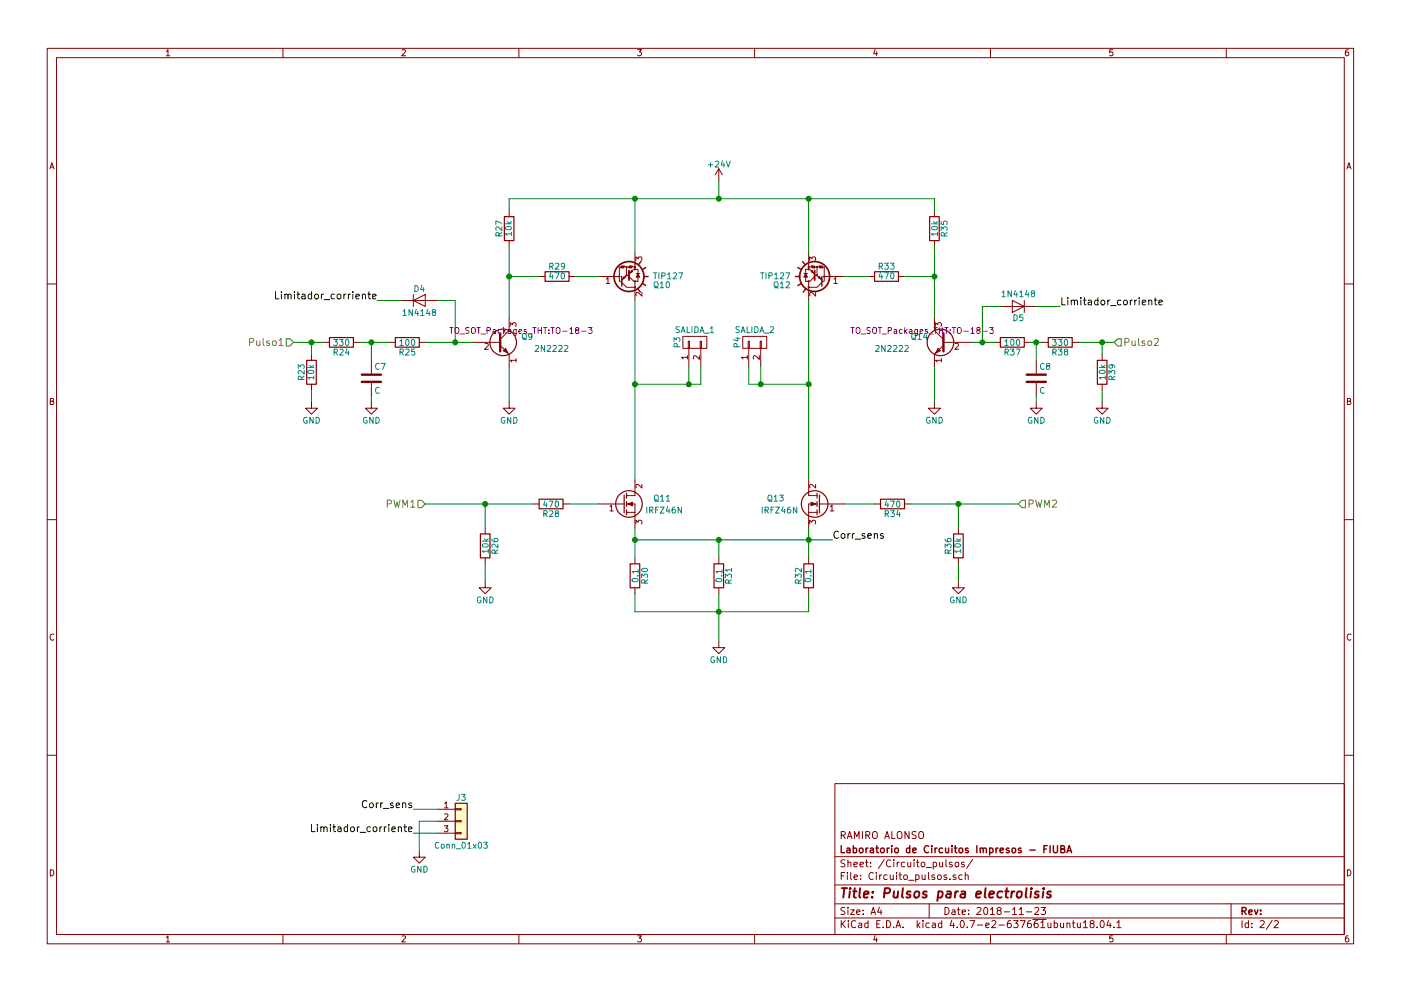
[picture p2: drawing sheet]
<svg xmlns="http://www.w3.org/2000/svg" width="297mm" height="210mm" viewBox="0 0 297 210" stroke-linecap="round" stroke-linejoin="round" font-family="sans-serif">
<g fill="none" stroke="#840000" stroke-width=".21">
<path d="M10 10.3h277v189.9h-277zM12 12.2h273v186.1h-273zM35.3 10.9l.3-.4v1.3M35.3 11.8h.7M60 10.3v1.9M85.2 10.6l.5-.1 .3 .4-.8 .9h.8M110 10.3v1.9M135.2 10.5h.8l-.4 .5 .3 .1 .1 .2-.1 .4-.2 .1-.5-.1M160 10.3v1.9M185.5 10.5l-.3 .9h.8M185.9 11v.8M210 10.3v1.9"/>
<path d="M235.9 10.5h-.6v.6h.6l.1 .5-.3 .2-.4-.1M260 10.3v1.9M285.9 10.5l-.4 .1-.2 .2-.1 .8 .3 .2 .4-.1 .1-.4-.1-.2-.4-.1-.3 .3M10.6 35.8l.4-1.3 .4 1.3M10.7 35.5h.6M152.4 35.8v2.5M152.4 35.8l-.8 1.3M152.4 35.8l.8 1.3M285.6 35.8l.4-1.3 .4 1.3M285.7 35.5h.6M107.9 44.7v1.3M107.9 51v1.3"/>
<path d="M114.3 58.7h1.3M120.6 58.7h1.3M127 58.7h4.2M128.5 59.2l.4-.3v1.2M132.3 58.7l.3 .2-.5 .3zM132.8 56.6h-.3l-.2-.2-.1 .5-.1-.5-.1 .5-.2-.5-.1 .5-.1-.3h-.3v3.1h.5M133.3 58.4h-.5l-1 1M133.3 58.7l1.1 1h.2v1.3h-1.8l-1-1.1M133.9 57.4l.2 .3-.5 .2zM134.6 56.6v.5h-.2l-1.1 1.1M134.6 56.6h-.5l-.1-.2-.1 .5-.2-.5-.1 .5-.1-.5-.2 .5-.1-.3h-.4v1.8M134.6 53.6v3"/>
<path d="M134.6 57.1h.7v.9M134.8 55.3v-.8l.5 .4 .1-.3h.6l.1 .1-.1 .6M134.9 58h.7M135.3 58.8v.9h-.7M170.4 58h.8M170.8 58.8v.9h.6M171.4 56.6v.5h.3l1 1.1M171.4 56.6h.6l.1-.2 .1 .5 .1-.5 .2 .5 .1-.5 .1 .5 .1-.3h.4v1.8M171.4 57.1h-.6v.9M171.4 53.6v3M171.7 55.3v-.8l.4 .4 .1-.3h.6l.1 .1-.1 .6M172 57.7l.2-.3 .3 .5z"/>
<path d="M172.7 58.4h.5l1 1M172.7 58.7l-1 1h-.3v1.3h1.8l1-1.1M173.2 56.6h.4l.1-.2 .2 .5 .1-.5 .1 .5 .1-.5 .2 .5 .1-.3h.3v3.1h-.6M173.5 58.9l.2-.2 .3 .5zM174.9 58.7h4.2M176.8 59.2l.4-.3v1.2M184.1 58.7h1.3M190.5 58.7h1.3M198.1 44.7v1.3M198.1 51v1.3M10 60.2h2M66 75.2v1.2"/>
<path d="M68.6 72.6h1.2M74.9 72.6h1.3M78.7 76.4v2.8M82.5 72.6h1.3M85.1 63.7h7.6M87.6 63.7l2.6-1.2v2.5zM87.6 62.5v2.5M88.9 72.6h1.3M100.3 72.6h5.7M102.8 72.9l.5-.1 .2 .4-.8 .9h.8M106 73.3l1.9 1.9v2.5M107.9 67.6v2.5l-1.9 1.9"/>
<path d="M108.2 69.3v-.8l.4 .4 .1-.4h.6l.1 .2-.1 .6M109.4 76.4h-1.2l.3 .4M109.4 76.1v.7M128.5 60.1h.8M134.6 61.1v2.6M136.1 62v.8l-.9-.8-.4 .3 .1 .5M144.8 71.4h5.1v2.5h-5.1zM145.7 75.8h-1.2l.3 .4M145.7 75.5v.7M145.9 72.4h.3v1.5h-.3zM146 73.9v3.8M148.3 75.5v.7l-.9-.7-.4 .2 .1 .5"/>
<path d="M148.5 72.4h.2v1.5h-.2zM148.6 73.9v3.8M157.5 71.4h5.1v2.5h-5.1zM158.4 75.8h-1.2l.3 .4M158.4 75.5v.7M158.6 72.4h.3v1.5h-.3zM158.7 73.9v3.8M161 75.5v.7l-.9-.7-.4 .2 .1 .5M161.2 72.4h.2v1.5h-.2zM161.3 73.9v3.8M171.4 61.1v2.6M172.9 62v.8l-.9-.8-.3 .3 .1 .5"/>
<path d="M176.8 60.1h.7M198.1 67.6v2.5l1.9 1.9M198.3 69.3v-.8l.5 .4 .1-.4h.6l.1 .2-.1 .6M199.6 76.4h-1.3l.4 .4M199.6 76.1v.7M200 73.3l-1.9 1.9v2.5M200 72.6h5.7M202.5 72.9l.5-.1 .2 .4-.8 .9h.8M210.8 72.6h1.3M212.1 65h7.6M214.6 63.7l2.6 1.3-2.6 1.3zM217.2 72.6h1.2"/>
<path d="M217.2 63.7v2.6M219.7 76.4v2.8M221 72.6h1.2M227.3 72.6h1.3M233.7 75.2v1.2M285 60.2h2M10.7 85.1h.5l.1-.5-.6-.1v1.3h.5l.2-.4-.3-.3M66 85.3v1.3h1.3l-1.3 1.3-1.2-1.3h1.2M66 81.5v1.3M78.7 85.3v1.3h1.3l-1.3 1.3-1.2-1.3h1.2M78.7 81.3v2.8M107.9 85.3v1.3h1.3l-1.3 1.3-1.2-1.3h1.2"/>
<path d="M198.1 85.3v1.3h-1.3l1.3 1.3 1.3-1.3h-1.3M219.7 85.3v1.3h-1.3l1.3 1.3 1.3-1.3h-1.3M219.7 81.3v2.8M233.7 85.3v1.3h-1.3l1.3 1.3 1.2-1.3h-1.2M233.7 81.5v1.3M285.7 85.1h.5l.1-.5-.6-.1v1.3h.5l.2-.4-.3-.3M10 110.3h2M102.9 112v1.3M102.9 118.4v1.2M113 106.9h1.3M119.4 106.9h1.2M127 106.9h5.3"/>
<path d="M129.3 107.5l.4-.4v1.3M129.3 108.4h.7M132.8 106.9h1.8v5.1M132.8 108.7h1.8M134.6 101.8v3.4h-1.8M134.6 118.4v1.2M134.8 111.2v-.8l.5 .4 .1-.4h.6l.1 .2-.1 .6M136.1 102.8v.8l-.9-.8-.4 .2 .1 .5M152.4 118.4v1.2M171.4 101.8v3.4h1.8M171.4 118.4v1.2M171.4 108.7h1.8"/>
<path d="M171.7 111.2v-.8l.4 .4 .1-.4h.6l.1 .2-.1 .6M172.9 102.8v.8l-.9-.8-.3 .2 .1 .5M173.2 106.9h-1.8v5.1M173.7 106.9h5.4M176 107.5l.4-.4v1.3M176 108.4h.8M185.4 106.9h1.3M191.8 106.9h1.2M203.2 112v1.3M203.2 118.4v1.2M285 110.3h2M11.4 134.6a.58 .58 0 0 0-.8 .6 .58 .58 0 0 0 .8 .5"/>
<path d="M102.9 123.4v1.3h1.2l-1.2 1.3-1.3-1.3h1.3M134.6 124.7v1.3M152.4 136.1v1.3h1.3l-1.3 1.3-1.3-1.3h1.3M152.4 124.7v1.3M171.4 124.7v1.3M203.2 123.4v1.3h-1.3l1.3 1.3 1.3-1.3h-1.3M286.4 134.6a.58 .58 0 0 0-.8 .6 .58 .58 0 0 0 .8 .5M10 160.2h2M92.7 171.7h3.8M92.7 174.2h3.8M92.7 176.8h3.8M94.2 175.2h.8l-.5 .5 .4 .1v.5l-.2 .2-.5-.2"/>
<path d="M94.3 170.5l.3-.4v1.3M94.3 172.8l.4-.1 .3 .3-.8 .9h.8M94.3 171.4h.7M96.5 176.7h1.3v.2h-1.3zM96.5 174.1h1.3v.3h-1.3zM96.5 171.6h1.3v.2h-1.3zM177 166.3h108v32h-108zM178.4 177.2l.7-.1 .1-.2-.1-.3-.2-.2h-.5v1.5M178.7 177.2l.5 .7M179.7 177.9l.4-1.5 .5 1.5M179.8 177.5h.7M181.2 177.9v-1.5l.5 1.1 .4-1.1v1.5"/>
<path d="M182.9 176.4v1.5M183.6 177.2l.7-.1 .1-.2v-.3l-.3-.2h-.5v1.5M183.9 177.2l.5 .7M185.1 176.7l.2-.3a.53 .53 0 0 1 .7 .5v.5a.51 .51 0 0 1-.8 .4 1.05 1.05 0 0 1-.1-1.1zM187.6 177.9l.5-1.5 .5 1.5M187.7 177.5h.7M189.1 176.4v1.5h.7M190.3 176.7l.3-.3a.53 .53 0 0 1 .6 .5v.5a.51 .51 0 0 1-.8 .4 1.05 1.05 0 0 1-.1-1.1zM192.7 176.4v1.5l-.8-1.5v1.5M194.2 176.5l-.6-.1-.2 .3v.3l.8 .4v.4l-.2 .1-.6-.1M194.9 176.7l.2-.3a.53 .53 0 0 1 .7 .5v.5a.51 .51 0 0 1-.8 .4 1.05 1.05 0 0 1-.1-1.1zM285 160.2h2"/>
<path d="M10.7 184.5a.65 .65 0 0 1 .7 .7 .65 .65 0 0 1-.7 .6zM35.3 198.9l.3-.4v1.3M35.3 199.8h.7M60 198.3v1.9M85.2 198.6l.5-.1 .3 .4-.8 .9h.8M88.9 180.6v1.3h1.3l-1.3 1.2-1.3-1.2h1.3M110 198.3v1.9M135.2 198.5h.8l-.4 .5 .3 .1 .1 .2-.1 .4-.2 .1-.5-.1M160 198.3v1.9M177 194.8h108M177 191.8h108M177 187.8h108"/>
<path d="M177 181.8h108M178.4 195.3v1.5M178.4 185.8h.5M178.6 196l.6 .8M179.1 185.1h-.7v1.5M179.1 192.6l-.5-.1-.3 .3 .1 .3 .7 .4v.4l-.2 .1-.6-.1M179.1 182.5l-.5-.1-.3 .3 .1 .3 .7 .4v.4l-.2 .1-.6-.1M179.2 195.3l-.8 .9M179.7 185.1v.2M179.7 185.6v1M179.8 192.5v.2M179.8 183.1l.2-.2 .4 .1v.9"/>
<path d="M179.8 182.4v1.5M179.8 193v1M179.9 195.3v.2M179.9 195.8v1M180.3 193h.8l-.8 1h.8M180.4 185.1v1.3l.2 .2M181.1 183.4l.7-.1-.1-.3-.4-.1-.2 .2v.7h.6M181.1 186.1l.7-.1-.1-.3-.4-.1-.2 .2 .1 .7h.5M181.4 195.5a.71 .71 0 0 0-1 .5 .71 .71 0 0 0 .8 .8l.2-.1M181.6 193.5l.7-.1v-.3l-.4-.1-.3 .2 .1 .7h.6M182.1 195.9h.6v.9M182.3 183.4l.8-.1-.1-.3-.4-.1-.3 .2 .1 .7h.6"/>
<path d="M182.4 186.5v.1M182.4 185.7v.1M182.7 196.2l-.7 .3 .2 .3 .5-.1M183 193.9v.1M183 193.1v.1M183.5 182.9h.6M183.7 182.4v1.3l.4 .2M184 195.9l-.4-.1-.3 .3 .1 .6 .2 .1 .4-.1M184 195.3v1.5M184.6 183.8v.1M184.6 183v.1M184.7 194l.4-1.5 .5 1.5"/>
<path d="M184.8 193.6h.7M185.2 185.3a.71 .71 0 0 0-1 .5 .71 .71 0 0 0 .7 .8l.3-.1M185.5 198.5l-.3 .9h.8M185.8 185.1v.2M185.8 185.6v1M185.9 199v.8M185.9 196h.5M186.4 192.5l-.3 1h.9M186.5 185.6v1M186.6 195.3h-.7v1.5h.7M186.8 193v1M186.9 185.6l-.4 .3"/>
<path d="M187.2 196.7v.1M187.5 182.3l-1.3 2M188 195.3a.76 .76 0 0 1 .8 .8 .76 .76 0 0 1-.8 .7zM188.1 185.7l-.4-.1-.3 .3 .1 .6 .2 .1 .4-.1M188.7 185.6l.1 .9 .4 .1 .2-.1M188.9 182.6a.71 .71 0 0 0-1 .5 .71 .71 0 0 0 .7 .8l.3-.1M189.4 185.6v1M189.5 196.7v.1M189.5 182.4v.2M189.5 182.9v1M190 196.8l.4-1.5 .6 1.5M190.1 185.1v.2"/>
<path d="M190.1 196.4h.7M190.1 185.6v1M190.2 182.9v1M190.6 185.6h.6M190.7 182.9l-.5 .3M190.8 185.1v1.3l.4 .2M191.5 196.7v.1M191.7 185.7l.2-.1 .4 .1 .1 .6-.1 .2-.4 .1-.2-.1zM191.8 183l-.4-.1-.3 .3 .1 .6 .2 .1 .4-.1M192.5 182.9v.9l.4 .1 .2-.1M192.7 186.8h1.1M193.1 182.9v1"/>
<path d="M193.8 182.4v.2M193.8 182.9v1M194.2 185.7l.4-.1 .3 .3-.2 .6h-.5M194.2 185.6v1.5M194.3 182.9h.6M194.5 195.3v1.5M194.5 182.4v1.3l.4 .2M194.6 196.3l.4 .5M195 195.8l-.5 .6M195.4 183.1l.2-.2 .4 .2 .1 .5-.1 .2-.4 .1-.2-.1zM195.5 185.6l.1 .9 .3 .1 .2-.1M195.7 195.3v.2"/>
<path d="M195.7 195.8v1M196.1 185.6v1M196.4 184.1h1.1M196.8 185.1v1.3l.3 .2M197 191.8v3M197 195.9l-.4-.1-.3 .3 .1 .6 .2 .1 .4-.1M197.7 195.9h.6v.9M197.9 183l.4-.1 .3 .3-.1 .6h-.6M197.9 182.9v1.5M198.1 185.7l-.3-.1-.2 .2v.2l.5 .2v.3h-.5M198.3 196.2l-.7 .3 .2 .3 .5-.1M198.9 185.7l.2-.1 .4 .1 .1 .6-.2 .2-.3 .1-.2-.1z"/>
<path d="M199.2 182.9l.1 .9 .3 .1 .2-.1M199.7 195.9l-.5-.1-.2 .3v.6l.2 .1 .5-.1M199.7 195.3v1.5M199.8 182.9v1M200.4 192.5a.76 .76 0 0 1 .8 .8 .76 .76 0 0 1-.8 .7zM200.6 182.4v1.3l.2 .2M200.7 185.7l-.3-.1-.3 .2 .1 .2 .5 .2v.3h-.6M201.4 186.5v.1M201.8 195.2l-.4 1.1h1M201.9 193.1h.5l.1 .9M201.9 183l-.4-.1-.2 .2v.3l.6 .1v.3h-.6M202.2 195.8v1"/>
<path d="M202.5 193.4l-.7 .3 .2 .3 .5-.1M202.6 183.1l.2-.2 .4 .2 .1 .5-.2 .2-.3 .1-.2-.1zM202.6 185.7l-.3-.1-.2 .2v.2l.5 .2v.3h-.5M202.9 196.7v.1M203 193h.6M203.2 192.5v1.3l.4 .2M203.8 195.4l.1-.1a.8 .8 0 0 1 .6 .8 .8 .8 0 0 1-.6 .7 .97 .97 0 0 1-.1-1.4zM204 193.5l.7-.1-.1-.3-.4-.1-.2 .2 .1 .7h.5M204 185.7l-.4-.1-.3 .3 .1 .6 .2 .1 .4-.1M204.4 183l-.3-.1-.3 .2 .1 .3 .5 .1v.3h-.6M204.6 185.7l.3-.1 .3 .1 .1 .9M204.6 185.1v1.5"/>
<path d="M205.1 196.7v.1M205.4 193.9v.1M205.4 193.1v.1M205.6 195.3h1.1l-.7 1.5M206.2 182.3l-1.3 2M207.1 192.7l.6-.2 .3 .5-.9 1h.9M207.2 196.3h1.2M208.7 192.7l.2-.2a.8 .8 0 0 1 .5 .8 .8 .8 0 0 1-.5 .7l-.3-.5zM209 196.3l.7-.1v-.3l-.5-.1-.2 .2 .1 .7h.6M210 193l.4-.5v1.5M210 194h.8M210 198.3v1.9"/>
<path d="M210.3 195.5l.6-.2 .3 .5-1 1h1M211.7 193.2l-.3-.3 .1-.2 .2-.2 .4 .1 .2 .2-.1 .2-.5 .2-.3 .3v.2l.3 .3h.3l.3-.3v-.2l-.3-.3M211.8 196.3h1.1M212.9 193.5h1.1M214.3 195.3l-.5 .1a1.11 1.11 0 0 0-.1 1.3l.4 .1 .3-.1v-.5l-.3-.3-.4 .1-.1 .2M214.7 193l.4-.5v1.5M214.7 194h.8M214.9 195.3h.9l-.5 .6 .5 .1v.7l-.2 .1-.7-.1M216.1 193l.4-.5v1.5M216.1 194h.9M216.3 195.3h1l-.6 1.5M217.6 193.5h1.1"/>
<path d="M218.5 195.3l-.4 .1a1.11 1.11 0 0 0-.1 1.3l.4 .1 .2-.1 .1-.5-.3-.3-.4 .1-.2 .2M219 195.1h2.8M219.4 192.7l.6-.2 .2 .5-.9 1h.9M220 195.3l-.5 .1a1.11 1.11 0 0 0-.1 1.3l.4 .1 .2-.1 .1-.5-.3-.3-.4 .1-.1 .2M220.7 195.8l.4-.5v1.5M220.7 196.8h.8M220.7 192.5h1l-.5 .6 .4 .1v.7l-.2 .1-.7-.1M222.2 195.8v.9l.4 .1 .2-.1M222.8 195.8v1M223.5 195.9l.5-.1 .2 .3-.1 .6h-.6M223.5 195.3v1.5M224.9 195.8v.9l.4 .1 .2-.1"/>
<path d="M225.5 195.8v1M226.2 196l.2-.2 .4 .1v.9M226.2 195.8v1M227.4 195.8h.5M227.6 195.3v1.3l.3 .2M228.4 195.8l.1 .9 .4 .1 .2-.1M229.1 195.8v1M229.7 195.8l.4-.5v1.5M229.7 196.8h.9M231.4 196l-.3-.3 .1-.2 .2-.2 .4 .1 .2 .2-.1 .2-.5 .2-.3 .3v.2l.3 .3h.3l.3-.3v-.2l-.3-.3M232.6 196.7v.1M233.4 195.5l.2-.2a.8 .8 0 0 1 .5 .8 .8 .8 0 0 1-.5 .7l-.4-.5z"/>
<path d="M235 195.2l-.3 1.1h.9M235.4 195.8v1M235.9 198.5h-.6v.7l.6-.1 .1 .5-.3 .2-.4-.1M236.2 196.7v.1M236.8 195.8l.4-.5v1.5M236.8 196.8h.9M260 198.3v1.9M261 191.8v6.5M263.3 195.3v1.5M264.7 195.9l-.4-.1-.3 .3 .1 .6 .2 .1 .4-.1M264.7 195.3v1.5M265.4 196.7v.1"/>
<path d="M265.4 195.9v.1M267.2 195.5l.6-.2 .2 .5-.9 1h.9M269.7 195.2l-1.2 2M270.2 195.5l.6-.2 .2 .5-.9 1h.9M285.7 184.5a.65 .65 0 0 1 .7 .7 .65 .65 0 0 1-.7 .6zM285.9 198.5l-.4 .1-.2 .3-.1 .7 .3 .2 .4-.1 .1-.4-.1-.2-.4-.1-.3 .3"/>
<circle cx="131.3" cy="58.7" r=".13"/>
<circle cx="132.8" cy="56.6" r=".13"/>
<circle cx="132.8" cy="58.4" r=".13"/>
<circle cx="134.6" cy="57.1" r=".13"/>
<circle cx="134.6" cy="59.7" r=".13"/>
<circle cx="134.6" cy="56.6" r=".13"/>
<circle cx="171.4" cy="56.6" r=".13"/>
<circle cx="171.4" cy="57.1" r=".13"/>
<circle cx="171.4" cy="59.7" r=".13"/>
<circle cx="173.2" cy="58.4" r=".13"/>
<circle cx="173.2" cy="56.6" r=".13"/>
<circle cx="174.8" cy="58.7" r=".13"/>
<circle cx="134.6" cy="61" r=".13"/>
<circle cx="171.4" cy="61" r=".13"/>
</g>
<g fill="none" stroke="#840000" stroke-width=".3">
<path d="M131.8 58.7v2M135.9 55.5l-.5 .6M136.5 58.7h.9M136.9 56.8l-.6 .3M168.7 58.7h.8M169.2 56.8l.6 .3M170.2 55.5l.5 .6M174.2 58.7v2M135.3 61.3l.5 .7M136.3 60.2l.6 .4M169.8 60.2l-.6 .4M170.8 61.3l-.5 .7"/>
<path d="M178.4 179.4v1.5h.7M180.9 179.4v1.5M183.6 179.9v1M184 179.9l-.4 .3M185.7 179.9h.6M185.9 179.4v1.3l.4 .2M188.1 179.9v1M188.5 179.9l-.4 .3M189.1 179.4v.2M189.1 179.9v1M192.9 179.4v1.5M196.9 179.6a.71 .71 0 0 0-1 .5 .71 .71 0 0 0 .7 .8l.3-.1"/>
<path d="M197.5 179.4v.2M197.5 179.9v1M198.2 179.9v1M198.7 179.9l-.5 .3M200.5 179.9l.1 .9 .3 .1 .2-.1M201.1 179.9v1M201.8 179.4v.2M201.8 179.9v1M202.3 179.9h.6M202.5 179.4v1.3l.4 .2M207.1 179.4v1.5M207.8 179.9v1"/>
<path d="M209.8 179.9v1.5M211.2 179.9v1M211.6 179.9l-.4 .3M222 179.4h-.7v1.5M222.6 179.4v1.5M223.3 179.4v1.2l.3 .3h.3l.3-.3v-1.2M179.6 180h.6v.9M180.2 180.3l-.7 .3 .2 .3 .5-.1M180.9 180l.5-.1 .2 .3-.1 .6h-.6M182.3 180.1l.2-.2 .4 .2 .1 .5-.1 .2-.4 .1-.2-.1zM184.6 180h.5l.1 .9M185.2 180.3l-.7 .3 .2 .3 .5-.1"/>
<path d="M186.8 180.1l.2-.2 .4 .2 .1 .5-.1 .2-.4 .1-.2-.1zM189.8 180.1l.2-.2 .4 .2 .1 .5-.2 .2-.3 .1-.2-.1zM192.9 180l-.4-.1-.3 .3 .1 .6 .2 .1 .4-.1M193.5 180.4l.7-.1v-.3l-.4-.1-.3 .2 .1 .7h.6M199.8 180l-.4-.1-.3 .3 .1 .6 .2 .1 .4-.1M203.4 180.1l.2-.2 .4 .2 .1 .5-.1 .2-.4 .1-.2-.1zM205.3 180l-.4-.1-.2 .2v.3l.6 .1v.3h-.6M207.8 180.1l.2-.2 .4 .1 .1 .9M208.5 180.1l.2-.2 .3 .1 .1 .9M209.8 180l.5-.1 .2 .3-.1 .6h-.6M212 180.4l.8-.1-.1-.3-.4-.1-.3 .2 .1 .7h.6M213.9 180l-.3-.1-.3 .2 .1 .3 .5 .1v.3h-.6"/>
<path d="M214.6 180.1l.2-.2 .5 .2v.5l-.1 .2-.4 .1-.2-.1zM216.5 180l-.4-.1-.2 .2 .1 .3 .5 .1v.3h-.6M218.3 180.4h1.2M221.3 180.1h.5M224.9 180.1l.7-.1v-.4l-.2-.2h-.5v1.5h.6l.2-.1 .1-.4-.4-.3M226.2 180.9l.5-1.5 .5 1.5M226.3 180.5h.8M263.3 193.3l.8-.1 .1-.2-.1-.3-.2-.2h-.6v1.5M263.7 193.3l.5 .7M264.8 193.5l.7-.1-.1-.3-.4-.1-.2 .2v.7h.6M266 193l.3 1 .4-1M267.3 193.9v.1"/>
<path d="M267.3 193.1v.1"/>
</g>
<g fill="none" stroke="#840000" stroke-width=".41">
<path d="M178.5 188.4h1.1M179 188.4l-.2 2M180.2 189.1l-.2 1.3M180.3 188.4l-.1 .2 .2-.1-.1-.1-.1 .2M180.9 189.1h.7M181.2 188.4l-.2 1.8 .1 .1 .4 .1M182.4 188.4l-.2 1.8 .2 .2M183.2 189.8l.9-.2v-.4l-.6-.1-.3 .3v.9h.7M184.9 190.3v.1M185.1 189.2l-.1 .2-.1-.1 .2-.1-.1 .2M187.5 189.5l1-.1a.56 .56 0 0 0 .1-.9l-1-.1-.2 2M189.6 189.1l-.1 1.2 .5 .1 .3-.1"/>
<path d="M190.4 189.1l-.1 1.3M191.4 188.4l-.2 1.8 .3 .2M193.1 189.2l-.5-.1-.3 .4 .2 .3 .5 .1v.3l-.1 .1h-.7M194 189.3l.3-.2 .6 .2-.1 .8-.4 .3-.5-.1zM196.5 189.2l-.5-.1-.3 .4 .2 .3 .5 .1 .1 .3-.2 .1h-.7M199 189.2l.5-.1 .3 .2-.1 1a.67 .67 0 0 1-.9 0M199 189.1l-.3 2M200.8 189.2h.7v1.2M201.6 189.6l-.7 .1a.4 .4 0 0 0-.3 .3 .4 .4 0 0 0 .2 .4l.7-.1M202.6 189.1l-.2 1.3M203.1 189.1l-.3 .1-.3 .3M203.8 189.2h.8l-.1 1.2"/>
<path d="M204.6 189.6l-.7 .1a.4 .4 0 0 0-.3 .3 .4 .4 0 0 0 .3 .4l.6-.1M207 189.8l1-.2-.1-.4-.6-.1-.3 .3v.9h.8M209 188.4l-.2 1.8 .2 .2M209.8 189.8l.9-.2v-.4l-.6-.1-.3 .3v.9h.7M212.5 189.2l-.2-.1a.67 .67 0 0 0-.8 .4v.8l.3 .1 .6-.1M213.1 189.1h.8M213.5 188.4l-.2 1.8v.1l.4 .1M214.5 189.1l-.1 1.3M215.1 189.1l-.4 .1-.2 .3M215.7 189.3l.4-.2 .5 .2v.8l-.4 .3-.6-.1zM217.7 188.4l-.3 1.8 .3 .2M218.6 189.1l-.1 1.3"/>
<path d="M218.7 188.4v.2l.1-.1-.1-.1v.2M220.2 189.2l-.4-.1-.4 .4 .3 .3 .4 .1 .1 .3-.1 .1h-.8M221.2 189.1l-.1 1.3M221.3 188.4v.2l.1-.1-.1-.1v.2M222.8 189.2l-.4-.1-.4 .4 .3 .3 .4 .1 .1 .3-.1 .1h-.8"/>
</g>
<g fill="none" stroke="#840000" stroke-width=".25">
<path d="M106.9 46h2.1v5h-2.1zM115.6 57.7h5v2h-5zM185.4 57.7h5.1v2h-5.1zM197.1 46h2v5h-2zM65 76.4h2.1v5.1h-2.1zM69.8 71.6h5.1v2.1h-5.1zM83.8 71.6h5.1v2.1h-5.1zM212.1 71.6h5.1v2.1h-5.1zM222.2 71.6h5.1v2.1h-5.1zM232.7 76.4h2v5.1h-2zM101.9 113.3h2v5.1h-2zM114.3 105.9h5.1v2h-5.1z"/>
<path d="M132.3 105v3.8M132.8 104.6v1.1M132.8 106.4v1M132.8 108.2v1M133.6 119.6h2v5.1h-2zM151.4 119.6h2v5.1h-2zM170.4 119.6h2.1v5.1h-2.1zM173.2 104.6v1.1M173.2 106.4v1M173.2 108.2v1M173.7 105v3.8M186.7 105.9h5.1v2h-5.1z"/>
<path d="M202.2 113.3h2v5.1h-2zM96.5 170.4h2.6v7.6h-2.6z"/>
<circle cx="106.7" cy="72.6" r="2.82"/>
<circle cx="199.4" cy="72.6" r="2.82"/>
<circle cx="133.3" cy="106.9" r="2.82"/>
<circle cx="172.7" cy="106.9" r="2.82"/>
</g>
<g fill="none" stroke="#008484" stroke-width=".21">
<path d="M150.2 35h.9M150.6 34.5v1M151.7 34.3l.5-.1 .2 .3-.8 1h.8M153.2 34.1l-.3 .9h.8M153.5 34.6v.9M154 34.2l.4 1.3 .4-1.3M105.8 50.1l-.1-.7h-.5l-.1 .7h1.3M106.4 48.1v.8l-.9-.8-.4 .3 .1 .4M106.4 47.4l-1.3-.5v.8M106.4 49.3l-.6 .5M107.2 47.5h1.2M107.2 48.2a.76 .76 0 0 1 1.2 .3 .74 .74 0 0 1-1.2-.1z"/>
<path d="M107.6 47l.5 .5M108.4 49.6h-1.2l.3 .4M108.4 49.3v.7M108.4 47l-.5 .4M116.6 56.5l.6-.1v-.4l-.6-.2v1.3M116.8 57.8l-.3 .9h.8M116.9 56.5l.4 .6M117.1 58.3v.9M117.7 57.9h.8l-.5 1.3M117.8 56l.5-.2 .2 .4-.8 .9h.8M119.1 58l.2-.1a.67 .67 0 0 1 .4 .6 .67 .67 0 0 1-.4 .7l-.3-.5zM119.7 56.4l-.2 .2h-.4l-.1-.6 .5-.2 .2 .3v.7l-.3 .3h-.3"/>
<path d="M138.6 57.9h.7M138.7 60l.3-.2h.3l.2 .8a.42 .42 0 0 1-.2 .4 .42 .42 0 0 1-.4 0l-.2-.4zM138.9 57.9v1.3M139.7 57.9v1.3M140.3 58.5h.6l.1-.5-.7-.1v1.3M141.3 59.9l.2-.1a.67 .67 0 0 1 .5 .6 .67 .67 0 0 1-.5 .7l-.3-.5zM141.5 58.2l.4-.3v1.3M141.5 59.2h.7M142.7 58l.5-.1 .3 .3-.8 1h.8M143.9 57.9h.8l-.5 1.3M161.3 57.9h.7M161.6 57.9v1.3"/>
<path d="M162.4 57.9v1.3M163 58.5h.6l.1-.5-.7-.1v1.3M164.2 60l.2-.2h.4l.2 .8a.42 .42 0 0 1-.2 .4 .42 .42 0 0 1-.5 0l-.2-.4zM164.2 58.2l.4-.3v1.3M164.2 59.2h.7M165.5 58l.4-.1 .3 .3-.8 1h.8M166.6 57.9h.8l-.5 1.3M166.7 59.9l.5-.1 .2 .3-.8 1h.8M186.4 56.5l.6-.1 .1-.4-.7-.2v1.3M186.7 57.8l-.3 .9h.7M186.7 56.5l.4 .6M187 58.3v.9"/>
<path d="M187.5 57.9h.9l-.6 1.3M187.6 55.8h.7l-.4 .5 .4 .1v.6l-.2 .1-.5-.1M188.8 55.8h.8l-.5 .5 .4 .1v.6l-.2 .1-.5-.1M188.9 58l.2-.1a.67 .67 0 0 1 .5 .6 .67 .67 0 0 1-.5 .7l-.3-.5zM197.5 47.5h1.3M197.6 48.2a.76 .76 0 0 1 1.2 .3 .74 .74 0 0 1-1.3-.1zM197.9 47l.5 .5M198.8 49.6h-1.3l.4 .4M198.8 49.3v.7M198.8 47l-.5 .4M199.5 48.9v-.8l.5 .5 .1-.4h.6l.1 .2-.1 .5M199.5 47v.6h.6v-.6h.6l.1 .1-.1 .5"/>
<path d="M200.2 50.1l-.1-.7h-.5l-.1 .7h1.3M200.8 49.3l-.6 .5M63.2 78.2v-.8l.5 .4 .1-.4h.6l.1 .2-.1 .6M64.5 78.6v.8l-.9-.8-.4 .2 .1 .5M64.5 79.8l-.6 .4M65.3 78h1.2M65.3 78.7a.76 .76 0 0 1 1.2 .3 .74 .74 0 0 1-1.2-.2zM65.7 77.5l.4 .5M66.5 79.8v.7M66.5 77.5l-.5 .3M70.7 72h.8l-.4 .5 .4 .1v.6l-.2 .1-.6-.1M70.8 74.7l.7-.1v-.4l-.7-.1v1.2"/>
<path d="M71.1 74.7l.5 .6M72 72h.7l-.4 .5 .4 .1v.6l-.2 .1-.5-.1M72.1 74.2l.4-.1 .3 .3-.8 .9h.8M73.4 72.1l.1-.1a.67 .67 0 0 1 .5 .7 .67 .67 0 0 1-.5 .6l-.2-.5zM73.6 74l-.3 .9h.7M73.9 74.5v.8M80.4 77.2a.56 .56 0 0 0-.8 .5 .56 .56 0 0 0 .8 .6M80.8 77.1h.9l-.6 1.3M84.8 72.4l.3-.4v1.3M84.8 73.3h.7M84.8 74.7l.6-.1 .1-.4-.7-.1v1.2M85.1 74.7l.4 .6"/>
<path d="M85.4 66l.4-.3v1.2M85.4 66.9h.8M86 74.2l.5-.1 .2 .3-.7 .9h.7M86.1 72.1l.2-.1a.67 .67 0 0 1 .4 .7 .67 .67 0 0 1-.4 .6l-.3-.5zM87.3 72.1l.2-.1a.67 .67 0 0 1 .5 .7 .67 .67 0 0 1-.5 .6l-.3-.5zM87.4 65.7v1.2l-.7-1.2v1.2M87.9 74.1h-.6l-.1 .5h.7v.6l-.2 .1-.5-.1M88 60.6a.64 .64 0 0 1 .7 .6 .64 .64 0 0 1-.7 .7zM88.3 65.6l-.3 .9h.7M88.6 66.1v.8M89.2 66l.4-.3v1.2M89.2 66.9h.7"/>
<path d="M89.5 60.5l-.3 .9h.7M89.8 61v.9M90.7 65.6l-.3 .9h.8M91 66.1v.8M91.9 66.2l-.3-.2 .1-.3 .6 .1v.3l-.6 .2-.1 .2 .1 .3 .2 .1h.2l.3-.2-.1-.4-.2-.1M110.8 70.9l.2-.1h.4l.2 .8a.42 .42 0 0 1-.2 .4 .42 .42 0 0 1-.5 0l-.2-.4zM111 71.7l.6 .4M112.8 71.3l-.3 .2h-.3l-.1-.6 .4-.1 .3 .2-.1 .7-.3 .3h-.2M113.5 73.4l.5-.1 .2 .4-.8 .9h.8M115.5 73.3v1.3l-.7-1.3v1.3M116 73.4l.5-.1 .2 .4-.7 .9h.7M117.2 73.4l.5-.1 .3 .4-.8 .9h.8"/>
<path d="M118.5 73.4l.4-.1 .3 .4-.8 .9h.8M119.7 73.4l.5-.1 .2 .4-.8 .9h.8M138.9 60.8l.7 .4M140 60.1l.4-.3v1.3M140 61.1h.7M142.9 72.4v-.8l.5 .5 .1-.4h.5l.2 .2-.2 .5M143.6 73.6l-.1-.6-.5-.1-.1 .7h1.3M144 69.4h-.6v.4a.54 .54 0 0 1 .6 .7l-.2 .1-.5-.1M144.4 70.6l.4-1.3 .5 1.3M144.6 70.2h.5M145.7 69.3v1.3h.6M146.7 69.3v1.3"/>
<path d="M147.3 69.3a.64 .64 0 0 1 .7 .6 .64 .64 0 0 1-.7 .7zM148.4 70.6l.4-1.3 .5 1.3M148.5 70.2h.6M149.4 70.7h.9M150.6 69.7l.4-.4v1.3M150.6 70.6h.7M156 71.8h.9M156.3 73.6l-.1-.6-.5-.1-.1 .7h1.3M156.4 71.6v.8l-.9-.3M156.7 69.4h-.6v.4a.54 .54 0 0 1 .6 .7l-.2 .1-.5-.1M157.1 70.6l.4-1.3 .5 1.3M157.3 70.2h.5"/>
<path d="M158.4 69.3v1.3h.6M159.4 69.3v1.3M160 69.3a.64 .64 0 0 1 .7 .6 .64 .64 0 0 1-.7 .7zM161.1 70.6l.4-1.3 .5 1.3M161.2 70.2h.6M162.1 70.7h.9M163.3 69.4l.5-.1 .2 .4-.8 .9h.8M164.4 60.8l.6 .4M165.5 60.1l.3-.3v1.3M165.5 61.1h.7M185.7 73.4l.5-.1 .2 .4-.8 .9h.8M187.7 73.3v1.3l-.8-1.3v1.3"/>
<path d="M188.2 73.4l.5-.1 .2 .4-.8 .9h.8M189.4 73.4l.5-.1 .2 .4-.7 .9h.7M190.7 73.4l.4-.1 .3 .4-.8 .9h.8M191.9 73.4l.5-.1 .2 .4-.8 .9h.8M193.3 70.9l.3-.1h.4l.1 .8a.42 .42 0 0 1-.2 .4 .42 .42 0 0 1-.4 0l-.2-.4zM193.5 71.7l.7 .4M194.6 71.1l.4-.3v1.2M194.6 72h.7M196.1 70.7l-.3 .9h.8M196.4 71.2v.8M212.4 62l.4-.3v1.3M212.4 63h.8"/>
<path d="M213.1 72.4l.3-.4v1.3M213.1 73.3h.7M213.1 74.7l.6-.1v-.4l-.6-.1v1.2M213.4 74.7l.4 .6M214.2 74.1h.8l-.4 .4 .4 .1v.6l-.2 .1-.6-.1M214.4 72.1l.2-.1a.67 .67 0 0 1 .4 .7 .67 .67 0 0 1-.4 .6l-.3-.5zM214.4 61.7v1.3l-.7-1.3v1.3M215 66.8a.64 .64 0 0 1 .7 .6 .64 .64 0 0 1-.7 .6zM215.3 61.6l-.3 .9h.7M215.4 74.1h.9l-.6 1.2M215.6 62.1v.9M215.6 72.1l.2-.1a.67 .67 0 0 1 .4 .7 .67 .67 0 0 1-.4 .6l-.3-.5z"/>
<path d="M216.2 62l.4-.3v1.3M216.2 63h.7M216.8 66.8h-.6v.6h.6v.5l-.1 .1-.5-.1M217.7 61.6l-.3 .9h.8M218 62.1v.9M218.9 62.2l-.3-.2 .1-.3 .6 .1v.3l-.6 .2-.1 .2 .1 .3 .2 .2h.2l.3-.3-.1-.3-.2-.2M221.4 77.2a.56 .56 0 0 0-.8 .5 .56 .56 0 0 0 .8 .6M222.1 77.6l-.2-.2v-.2h.6v.3l-.5 .2-.1 .2v.4l.2 .1h.3l.2-.3-.1-.3-.1-.2M223.1 72h.8l-.4 .5 .4 .1v.6l-.2 .1-.6-.1M223.2 74.7l.7-.1v-.4l-.7-.1v1.2M223.5 74.7l.5 .6M224.4 72h.7l-.4 .5 .4 .1v.6l-.2 .1-.5-.1"/>
<path d="M224.4 74.1h.8l-.5 .4 .4 .1v.6l-.2 .1-.5-.1M225.8 72.1l.1-.1a.67 .67 0 0 1 .5 .7 .67 .67 0 0 1-.5 .6l-.2-.5zM225.9 74.6l-.2-.2v-.2h.6v.3l-.5 .1-.1 .2v.4l.2 .1h.3l.2-.2-.1-.4-.1-.1M233.1 78h1.2M233.1 78.7a.76 .76 0 0 1 1.2 .3 .74 .74 0 0 1-1.2-.2zM233.5 77.5l.5 .5M234.3 79.8v.7M234.3 77.5l-.4 .3M235.1 79.4v-.8l.5 .4 .1-.3h.5l.2 .1-.2 .6M235.6 77.4l.3 .2-.1 .4h-.6l-.1-.4 .2-.2h.8l.3 .3v.3M236.4 79.8l-.6 .4M63.9 80.5l-.1-.6h-.5l-.1 .6h1.3"/>
<path d="M65.1 88.6a.59 .59 0 0 0-.7 .6 .59 .59 0 0 0 .7 .5v-.5h-.2M66.4 88.5v1.3l-.7-1.3v1.3M66.5 80.1h-1.2l.3 .4M67 88.5a.64 .64 0 0 1 .7 .7 .64 .64 0 0 1-.7 .6zM77.8 88.6a.59 .59 0 0 0-.7 .6 .59 .59 0 0 0 .7 .5v-.5h-.2M79.1 88.5v1.3l-.7-1.3v1.3M79.7 88.5a.64 .64 0 0 1 .7 .7 .64 .64 0 0 1-.7 .6zM80.4 82.3a.56 .56 0 0 0-.8 .5 .56 .56 0 0 0 .8 .5M107 88.6a.59 .59 0 0 0-.7 .6 .59 .59 0 0 0 .7 .5v-.5h-.2M108.3 88.5v1.3l-.7-1.3v1.3M108.9 88.5a.64 .64 0 0 1 .7 .7 .64 .64 0 0 1-.7 .6zM197.2 88.6a.59 .59 0 0 0-.8 .6 .59 .59 0 0 0 .8 .5v-.5h-.2"/>
<path d="M198.5 88.5v1.3l-.7-1.3v1.3M199.1 88.5a.64 .64 0 0 1 .7 .7 .64 .64 0 0 1-.7 .6zM218.7 88.6a.59 .59 0 0 0-.7 .6 .59 .59 0 0 0 .7 .5l.1-.5h-.2M220.1 88.5v1.3l-.7-1.3v1.3M220.7 88.5a.64 .64 0 0 1 .7 .7 .64 .64 0 0 1-.7 .6zM221.4 82.3a.56 .56 0 0 0-.8 .5 .56 .56 0 0 0 .8 .5M232.7 88.6a.59 .59 0 0 0-.7 .6 .59 .59 0 0 0 .7 .5l.1-.5h-.3M234 88.5v1.3l-.7-1.3v1.3M234.3 80.1h-1.2l.3 .4M234.6 88.5a.64 .64 0 0 1 .8 .7 .64 .64 0 0 1-.8 .6zM235.8 80.5l-.1-.6h-.5l-.1 .6h1.3M102.3 114.8h1.2"/>
<path d="M102.3 115.5a.76 .76 0 0 1 1.2 .3 .74 .74 0 0 1-1.2-.1zM102.7 114.3l.4 .5M103.5 116.9h-1.2l.3 .4M103.5 116.6v.7M103.5 114.3l-.5 .4M104.3 114.3v.4l.3 .2h.7l.3-.2-.2-.4h-.6v.4l.2 .2M105 117.4l-.1-.6-.5-.1-.1 .7h1.3M105.6 115.4v.8l-1-.8-.3 .3 .1 .4M105.6 116.7l-.6 .4M115.3 109l.6-.1 .1-.4-.7-.1v1.2M115.5 106.2l-.2 1h.7M115.6 109l.4 .6"/>
<path d="M115.8 106.7v.9M116.4 106.3h.8l-.5 1.3M116.5 108.5l.5-.1 .2 .3-.8 .9h.8M117.8 106.4l.2-.1a.67 .67 0 0 1 .4 .7 .67 .67 0 0 1-.4 .6l-.3-.5zM118 108.9l-.3-.2 .1-.2h.6v.3l-.6 .1-.1 .2 .1 .4 .2 .1h.2l.2-.2v-.4l-.2-.1M137.1 107.6v1.3M137.7 108.2h.7v-.5l-.7-.1v1.3M138 108.2l.5 .7M138.8 105.2l.2-.2 .4 .1 .2 .8a.42 .42 0 0 1-.2 .4 .42 .42 0 0 1-.5-.1l-.2-.3zM139 106l.6 .4M139 108.2h.4M139.6 107.6h-.6v1.3"/>
<path d="M140 107.6h.8l-.8 1.3h.8M140.1 105.4l.3-.4v1.3M140.1 106.3h.7M141.3 105.4l.3-.4v1.3M141.3 106.3h.7M141.6 107.5l-.3 .9h.7M141.9 108v.9M143.1 107.6h-.4l-.2 .3v.7l.2 .3 .5-.2-.1-.6h-.4l-.2 .2M144.5 107.6v1.3l-.7-1.3v1.3M161.6 107.6v1.3M162.2 108.2h.6l.1-.5-.7-.1v1.3M162.5 108.2l.4 .7"/>
<path d="M162.9 105.2l.2-.2 .4 .1 .2 .8a.42 .42 0 0 1-.3 .4 .42 .42 0 0 1-.4-.1l-.2-.3zM163 106l.7 .4M163.5 108.2h.4M164.1 107.6h-.6v1.3M164.1 105.4l.4-.4v1.3M164.1 106.3h.7M164.4 107.6h.9l-.9 1.3h.9M165.3 105h.8l-.5 .5 .4 .1v.6l-.2 .1-.5-.1M166 107.5l-.3 .9h.8M166.3 108v.9M167.5 107.6h-.3l-.2 .3v.7l.2 .3 .4-.2-.1-.6h-.3l-.2 .2M168.9 107.6v1.3l-.7-1.3v1.3"/>
<path d="M187.7 109l.6-.1v-.4l-.6-.1v1.2M187.9 106.2l-.2 1h.7M188 109l.4 .6M188.2 106.7v.9M188.8 106.3h.8l-.5 1.3M188.8 108.4h.8l-.4 .4 .4 .1v.6l-.2 .1-.6-.1M190.2 106.4l.2-.1a.67 .67 0 0 1 .4 .7 .67 .67 0 0 1-.4 .6l-.3-.5zM190.4 108.3l-.3 .9h.8M190.7 108.8v.8M200.4 116.2v-.8l.5 .5 .1-.4h.5l.2 .2-.2 .5M200.4 114.3v.4l.3 .2h.7l.3-.2-.2-.4h-.6v.4l.2 .2M201 117.4v-.6l-.5-.1-.1 .7h1.3"/>
<path d="M201.7 116.7l-.7 .4M202.4 114.8h1.3M202.5 115.5a.76 .76 0 0 1 1.2 .3 .74 .74 0 0 1-1.3-.1zM202.8 114.3l.5 .5M203.7 116.9h-1.3l.4 .4M203.7 116.6v.7M203.7 114.3l-.5 .4M101.9 126.7a.59 .59 0 0 0-.7 .6 .59 .59 0 0 0 .7 .5l.1-.5h-.3M103.2 126.6v1.3l-.7-1.3v1.3M103.8 126.6a.64 .64 0 0 1 .8 .7 .64 .64 0 0 1-.8 .6zM134.1 122.9a.76 .76 0 0 1 1.2 .3 .74 .74 0 0 1-1.3-.2zM135.2 122.2h.1"/>
<path d="M135.3 121.3h-1.3l.4 .3M135.3 120.9v.7M136 122.6v-.8l.5 .4 .1-.4h.6l.1 .2-.1 .6M136.1 120.7a.76 .76 0 0 1 1.2 .3 .74 .74 0 0 1-1.3-.1zM136.7 123.7l-.1-.6h-.5l-.1 .6h1.3M137.3 123l-.6 .4M151.4 139.4a.59 .59 0 0 0-.7 .6 .59 .59 0 0 0 .7 .5l.1-.5h-.2M151.8 122.9a.76 .76 0 0 1 1.3 .3 .74 .74 0 0 1-1.3-.2zM152.8 139.3v1.3l-.8-1.3v1.3M152.9 122.2h.2M153.1 121.3h-1.3l.3 .3M153.1 120.9v.7"/>
<path d="M153.4 139.3a.64 .64 0 0 1 .7 .7 .64 .64 0 0 1-.7 .6zM153.8 122.6v-.8l.5 .4 .1-.4h.6l.1 .2-.1 .6M154.5 123.7l-.1-.6h-.5l-.1 .6h1.3M155.1 120.9h-1.3l.4 .4M155.1 123l-.6 .4M155.1 120.6v.7M168.6 122.6v-.8l.5 .4 .1-.4h.6l.1 .2-.1 .6M169.3 123.7l-.1-.6h-.5l-.1 .6h1.3M169.9 120.6v.8l-.9-.8-.4 .2 .1 .5M169.9 123l-.6 .4M170.7 122.9a.76 .76 0 0 1 1.2 .3 .74 .74 0 0 1-1.2-.2zM171.8 122.2h.1"/>
<path d="M171.9 121.3h-1.2l.3 .3M171.9 120.9v.7M202.2 126.7a.59 .59 0 0 0-.7 .6 .59 .59 0 0 0 .7 .5l.1-.5h-.2M203.6 126.6v1.3l-.8-1.3v1.3M204.2 126.6a.64 .64 0 0 1 .7 .7 .64 .64 0 0 1-.7 .6zM93 178.8a.56 .56 0 0 0-.7 .5 .56 .56 0 0 0 .7 .6M93.6 179.2l.4-.1 .2 .3v.3l-.2 .3-.4-.1zM94.7 179.2l.2-.1 .3 .1 .1 .8M94.7 179.1v.9M95.9 179.2l.2-.1 .3 .1v.8M95.9 179.1v.9M97.4 168.5l-.1 1.1-.4 .2"/>
<path d="M97.8 168.5h.8l-.4 .5 .4 .1v.6l-.2 .1-.6-.1M98 178.8l.2-.1a.67 .67 0 0 1 .5 .6 .67 .67 0 0 1-.5 .7l-.3-.5zM99.2 179.1l.3-.4v1.3M99.2 180h.7M100.3 179.1l.7 .9M101 179.1l-.7 .9M101.5 178.8l.2-.1a.67 .67 0 0 1 .4 .6 .67 .67 0 0 1-.4 .7l-.3-.5zM102.5 178.7h.8l-.4 .5 .4 .1v.6l-.2 .1-.6-.1M87.9 183.8a.59 .59 0 0 0-.7 .6 .59 .59 0 0 0 .7 .6l.1-.5h-.2M89.3 183.8v1.3l-.8-1.3v1.3M89.9 183.8a.64 .64 0 0 1 .7 .6 .64 .64 0 0 1-.7 .7zM96.7 180.1h1"/>
</g>
<g fill="none" stroke="#840000" stroke-width=".36">
<circle cx="133.3" cy="58.7" r="3.2"/>
<circle cx="172.7" cy="58.7" r="3.2"/>
</g>
<path d="M133.3 57.4v2M172.7 57.4v2" fill="none" stroke="#840000" stroke-width=".38"/>
<g fill="#840000" stroke="#840000" stroke-width=".21">
<path d="M135.3 58l.3 .8h-.7z"/>
<path d="M170.8 58l.4 .8h-.8z"/>
<path d="M133.1 106.9l1-.4v.8z"/>
<path d="M172 106.5l1 .4-1 .4z"/>
<path d="M106.7 74.4l.5-.5 .5 1z"/>
<path d="M198.9 73.9l.5 .5-1 .5z"/>
</g>
<g fill="none" stroke="#000" stroke-width=".21">
<path d="M58.4 61.9v1.5h.8M59.7 61.9v.1M59.7 62.4v1M60.4 62.6l.1-.1a.36 .36 0 0 1 .6 .1v.8M60.4 62.4v1M61.1 62.6a.35 .35 0 0 1 .3-.2 .35 .35 0 0 1 .3 .2v.8M62.4 61.9v.1M62.4 62.4v1M63 62.4h.6M63.2 61.9v1.3l.4 .2M64 62.5h.6l.1 .9M64.7 62.8l-.7 .1a.3 .3 0 0 0 .2 .5l.5-.1"/>
<path d="M66.1 62.5l-.5-.1-.3 .3 .2 .6h.6M66.1 61.9v1.5M66.8 62.6l.2-.2 .4 .2 .1 .5-.1 .2-.4 .1-.2-.1zM68.1 62.4v1M68.6 62.4l-.5 .3M68.7 63.6h1.2M70.9 62.5l-.4-.1-.3 .3 .1 .6h.6M71.6 62.6l.2-.2 .4 .2 .1 .5-.2 .2-.3 .1-.2-.1zM72.9 62.4v1M73.4 62.4l-.5 .3M73.9 62.4v1M74.3 62.4l-.4 .3"/>
<path d="M74.8 61.9v.1M74.8 62.4v1M75.5 62.9l.7-.1-.1-.3-.4-.1-.2 .2v.7h.6M76.8 62.6l.1-.1a.36 .36 0 0 1 .6 .1v.8M76.8 62.4v1M78 62.4h.6M78.2 61.9v1.3l.4 .2M79 62.9l.7-.1v-.3l-.5-.1-.2 .2 .1 .7h.6M225.1 63.2v1.5h.8M226.4 63.2v.1M226.4 63.7v1M227.1 63.8l.1-.1a.36 .36 0 0 1 .6 .2v.8"/>
<path d="M227.1 63.7v1M227.8 63.9a.35 .35 0 0 1 .3-.2 .35 .35 0 0 1 .3 .2v.8M229.2 63.2v.1M229.2 63.7v1M229.7 63.7h.6M229.9 63.2v1.3l.4 .2M230.8 63.7h.5l.1 1M231.4 64l-.6 .2a.3 .3 0 0 0 .1 .5l.5-.1M232.8 63.7h-.4l-.3 .3 .1 .6h.6M232.8 63.2v1.5M233.5 63.8l.2-.1 .5 .1v.6l-.1 .2-.4 .1-.2-.2zM234.9 63.7v1"/>
<path d="M235.3 63.7l-.4 .3M235.5 64.8h1.1M237.6 63.7h-.4l-.3 .3 .2 .6h.5M238.3 63.8l.2-.1 .4 .1 .1 .6-.1 .2-.4 .1-.2-.2zM239.6 63.7v1M240.1 63.7l-.5 .3M240.6 63.7v1M241 63.7l-.4 .3M241.5 63.2v.1M241.5 63.7v1M242.2 64.2l.7-.2-.1-.3h-.4l-.2 .2 .1 .7h.5M243.6 63.8v-.1a.36 .36 0 0 1 .6 .2v.8"/>
<path d="M243.6 63.7v1M244.7 63.7h.6M244.9 63.2v1.3l.4 .2M245.7 64.2l.8-.2-.1-.3h-.5l-.2 .2 .1 .7h.6M177.8 112.8a.72 .72 0 0 0-1.1 .5 .72 .72 0 0 0 .8 .9l.3-.1M178.4 113.4l.2-.2 .5 .2v.5l-.1 .2-.4 .1-.2-.1zM179.8 113.2v1M180.2 113.2l-.4 .3M180.7 113.2v1M181.2 113.2l-.5 .3M181.3 114.4h1.2M183.3 113.3l-.3-.1-.2 .2v.2l.5 .2v.3h-.5"/>
<path d="M184 113.7l.7-.1v-.3l-.5-.1-.2 .2 .1 .7h.6M185.4 113.4v-.1a.36 .36 0 0 1 .6 .1v.8M185.4 113.2v1M187.2 113.3l-.3-.1-.2 .2v.2l.5 .2v.3h-.5M66 174.9v1.5h.8M67.3 174.9v.2M67.3 175.4v1M68 175.6l.1-.1a.36 .36 0 0 1 .6 .2v.7M68 175.4v1M68.7 175.7a.35 .35 0 0 1 .3-.3 .35 .35 0 0 1 .3 .3v.7M70.1 174.9v.2M70.1 175.4v1"/>
<path d="M70.6 175.4h.6M70.8 174.9v1.3l.4 .2M71.7 175.5h.5l.1 .9M72.3 175.8l-.6 .1a.3 .3 0 0 0 .1 .5h.5M73.7 175.5l-.4-.1-.4 .3 .2 .7h.6M73.7 174.9v1.5M74.4 175.6l.2-.2 .5 .2v.6l-.1 .2h-.4l-.2-.1zM75.8 175.4v1M76.2 175.4l-.4 .3M76.4 176.6h1.1M77.8 170a.72 .72 0 0 0-1.1 .5 .72 .72 0 0 0 .8 .9l.3-.2M78.4 170.5l.2-.1 .5 .1v.6l-.1 .2-.4 .1-.2-.2z"/>
<path d="M78.5 175.5l-.4-.1-.3 .3 .2 .7h.5M79.2 175.5l.4-.1 .3 .3v.5l-.3 .2-.5-.2zM79.8 170.4v1M80.2 170.4l-.4 .3M80.5 175.4v1M80.7 170.4v1M81 175.4l-.5 .3M81.2 170.4l-.5 .3M81.3 171.5h1.2M81.5 175.4v1M81.9 175.4l-.4 .3M82.4 174.9v.2"/>
<path d="M82.4 175.4v1M83.1 175.9l.7-.1-.1-.3-.4-.1-.2 .3 .1 .7h.5M83.3 170.4h-.3l-.2 .2v.2l.5 .1v.4h-.5M84 170.9l.7-.2v-.3h-.5l-.2 .2 .1 .7h.6M84.5 175.6v-.1a.36 .36 0 0 1 .6 .2v.7M84.5 175.4v1M85.4 170.5v-.1a.36 .36 0 0 1 .6 .2v.8M85.4 170.4v1M85.6 175.4h.6M85.8 174.9v1.3l.4 .2M86.6 175.9l.8-.1-.1-.3-.5-.1-.2 .3 .1 .7h.6M87.2 170.4h-.3l-.2 .2v.2l.5 .1v.4h-.5"/>
</g>
<g fill="none" stroke="#008400" stroke-width=".21">
<path d="M152.4 38.3v3.9M107.9 58.7h6.4M107.9 44.7v-2.5h90.2v2.5M107.9 52.3v15.3M121.9 58.7h5.1M134.6 42.2v11.4M171.4 42.2v11.4M179.1 58.7h5M191.8 58.7h6.3M198.1 52.3v15.3M62.2 72.6h6.4M66 72.6v2.6"/>
<path d="M76.2 72.6h6.3M78.7 72.6v3.8M80 63.7h5.1M90.2 72.6h10.1M92.7 63.7h3.8v8.9M107.9 77.7v7.6M134.6 63.7v38.1M146 77.7v3.8M148.6 77.7v3.8h-14M158.7 77.7v3.8h12.7M161.3 77.7v3.8M171.4 63.7v38.1"/>
<path d="M198.1 77.7v7.6M205.7 72.6h5.1M212.1 65h-3.8v7.6M218.4 72.6h2.6M219.7 65h5.1M219.7 72.6v3.8M228.6 72.6h7.6M233.7 72.6v2.6M66 82.8v2.5M78.7 84.1v1.2M219.7 84.1v1.2M233.7 82.8v2.5"/>
<path d="M90.2 106.9h22.8M102.9 106.9v5.1M102.9 119.6v3.8M120.6 106.9h6.4M134.6 112v6.4M134.6 114.5h41.9M152.4 114.5v3.9M171.4 112v6.4M179.1 106.9h6.3M193 106.9h22.9M203.2 106.9v5.1M203.2 119.6v3.8"/>
<path d="M134.6 126v3.8h36.8v-3.8M152.4 126v10.1M87.6 176.8h5.1M87.6 171.7h5.1M92.7 174.2h-3.8v6.4"/>
</g>
<g fill="#008400" stroke="#008400" stroke-width=".25">
<circle cx="108" cy="58.7" r=".51"/>
<circle cx="66" cy="72.6" r=".51"/>
<circle cx="102.9" cy="106.9" r=".51"/>
<circle cx="134.6" cy="81.5" r=".51"/>
<circle cx="198.1" cy="58.7" r=".51"/>
<circle cx="233.7" cy="72.6" r=".51"/>
<circle cx="203.2" cy="106.9" r=".51"/>
<circle cx="171.5" cy="81.5" r=".51"/>
<circle cx="152.4" cy="129.8" r=".51"/>
<circle cx="134.6" cy="114.5" r=".51"/>
<circle cx="171.5" cy="114.5" r=".51"/>
<circle cx="152.4" cy="114.5" r=".51"/>
<circle cx="171.5" cy="42.2" r=".51"/>
<circle cx="134.6" cy="42.2" r=".51"/>
<circle cx="152.4" cy="42.2" r=".51"/>
<circle cx="96.5" cy="72.6" r=".51"/>
<circle cx="78.7" cy="72.6" r=".51"/>
<circle cx="219.7" cy="72.6" r=".51"/>
<circle cx="208.3" cy="72.6" r=".51"/>
<circle cx="146.1" cy="81.5" r=".51"/>
<circle cx="161.3" cy="81.5" r=".51"/>
</g>
<path d="M76.7 79.5h4.1M106 70.7v3.8M200 70.7v3.8M217.7 79.5h4M76.7 81h4.1M217.7 81h4" fill="none" stroke="#840000" stroke-width=".51"/>
<g fill="none" stroke="#848400" stroke-width=".21">
<path d="M52.9 72.6l.7-.1 .2-.2-.1-.3-.2-.2h-.6v1.5M54.4 72.3l.1 .9 .4 .1 .2-.1M55.1 72.3v1M55.8 71.8v1.3l.2 .2M57.1 72.4l-.4-.1-.2 .2 .1 .2 .5 .2v.3h-.6M57.8 72.5l.3-.2 .4 .2 .1 .5-.2 .2-.3 .1-.3-.1zM59.1 72.2l.5-.4v1.5M59.1 73.3h.9M238.5 72.6l.7-.1 .2-.2-.1-.3-.2-.2h-.6v1.5M240 72.3l.1 .9 .4 .1 .2-.1M240.7 72.3v1M241.4 71.8v1.3l.2 .2"/>
<path d="M242.7 72.4l-.4-.1-.2 .2 .1 .2 .5 .2v.3h-.6M243.4 72.5l.3-.2 .4 .2 .1 .5-.2 .2-.3 .1-.3-.1zM244.7 72l.6-.2 .3 .4-.9 1.1h.9M82.1 106.9l.8-.1 .1-.2-.1-.4-.2-.1h-.6v1.5M83.5 106.1l.4 1.5 .3-1.1 .3 1.1 .3-1.5M85.4 107.6v-1.5l.5 1.1 .5-1.1v1.5M87.1 106.5l.4-.4v1.5M87.1 107.6h.9M218.2 106.9l.7-.1 .2-.2-.1-.4-.2-.1h-.6v1.5M219.6 106.1l.3 1.5 .3-1.1 .3 1.1 .4-1.5M221.5 107.6v-1.5l.5 1.1 .5-1.1v1.5M223.1 106.2l.6-.1 .3 .4-.9 1.1h.9"/>
</g>
<path d="M60.7 71.9h.8l.7 .7-.7 .8h-.8zM237 71.9h.7v1.5h-.7l-.8-.8zM88.6 106.2h.8l.8 .7-.8 .8h-.8zM216.7 106.2h.7v1.5h-.7l-.8-.8z" fill="none" stroke="#848400" stroke-width=".25"/>
<g fill="none" stroke="#840084" stroke-width=".21">
<path d="M95.4 69.5h.7M95.7 69.5v1.3M96.6 69.5h.5l.2 .8a.42 .42 0 0 1-.2 .4 .42 .42 0 0 1-.5 0l-.2-.4zM97.5 70.9h1M99.4 69.5h-.6v.5a.54 .54 0 0 1 .6 .6l-.2 .2-.5-.1M100 69.7l.2-.2h.4l.2 .8a.42 .42 0 0 1-.2 .4 .42 .42 0 0 1-.5 0l-.2-.4zM101.1 69.5h.8M101.5 69.5v1.3M102 70.9h.9M103.3 70.1h.6v-.5l-.6-.1v1.3M104.5 70h.5l.1 .8M105.1 70.2l-.6 .3 .1 .3 .5-.1"/>
<path d="M106.2 70l-.4-.1-.2 .2 .1 .6h.5M106.8 69.5v1.3M106.9 70.3l.3 .5M107.2 69.9l-.4 .5M107.8 70h.5v.8M108.3 70.2l-.6 .3 .2 .3 .4-.1M109.4 69.9v1.2h-.5M109.4 70l-.3-.1-.2 .2 .1 .6h.4M110 70.3l.6-.1-.1-.2-.3-.1-.2 .2 .1 .6h.4M111.6 70l-.3-.1-.2 .2 .1 .2 .4 .1v.3h-.5M111.9 70.9h.9M113 69.5h.7"/>
<path d="M113.3 69.5v1.3M114.1 69.5v1.3M114.1 70.1h.7M114.8 69.5v1.3M115.2 69.5h.8M115.6 69.5v1.3M116.4 70.6v.2M116.4 70v.1M116.8 69.5h.7M117.2 69.5v1.3M118 69.7l.2-.2h.4l.1 .8a.42 .42 0 0 1-.2 .4 .42 .42 0 0 1-.4 0l-.2-.4zM119.3 70.3h.9"/>
<path d="M120.8 69.8l.4-.3v1.3M120.8 70.8h.7M122.3 70l-.3-.2 .1-.3 .6 .1v.3l-.6 .2-.1 .2 .1 .3 .2 .2h.2l.2-.3v-.4l-.2-.1M123.3 70.3h1M124.7 69.5h.8l-.4 .5 .4 .1v.5l-.2 .2-.6-.2M180.4 69.5h.7M180.8 69.5v1.3M181.7 69.5h.5l.1 .8a.42 .42 0 0 1-.2 .4 .42 .42 0 0 1-.4 0l-.2-.4zM182.6 70.9h.9M184.5 69.5h-.6l-.1 .5a.54 .54 0 0 1 .7 .6l-.2 .2-.5-.1M185.2 69.5h.5l.2 .8a.42 .42 0 0 1-.3 .4 .42 .42 0 0 1-.4 0l-.2-.4zM186.2 69.5h.7"/>
<path d="M186.6 69.5v1.3M187 70.9h1M188.3 70.1h.6l.1-.5-.7-.1v1.3M189.6 70h.5v.8M190.1 70.2l-.6 .3 .2 .3 .4-.1M191.3 70l-.4-.1-.2 .2 .1 .6h.5M191.8 69.5v1.3M191.9 70.3l.4 .5M192.3 69.9l-.5 .5M192.8 70h.5l.1 .8M193.4 70.2l-.6 .3 .2 .3 .4-.1M194.5 69.9v1.2h-.5"/>
<path d="M194.5 70l-.3-.1-.3 .2 .1 .6h.5M195.1 70.3l.6-.1-.1-.2-.4-.1-.1 .2v.6h.5M196.6 70l-.3-.1-.1 .2v.2l.4 .1v.3h-.4M196.9 70.9h1M198 69.5h.7M198.4 69.5v1.3M199.2 70.1h.7M199.2 69.5v1.3M199.9 69.5v1.3M200.3 69.5h.7M200.7 69.5v1.3M201.4 70.6v.2"/>
<path d="M201.4 70v.1M201.9 69.5h.7M202.2 69.5v1.3M203.1 69.5h.5l.2 .8a.42 .42 0 0 1-.2 .4 .42 .42 0 0 1-.5 0l-.1-.4zM204.3 70.3h1M205.9 69.8l.3-.3v1.3M205.9 70.8h.7M207.3 70l-.2-.2v-.2h.6v.3l-.5 .2-.1 .2v.3l.2 .2h.3l.2-.3-.1-.4-.1-.1M208.4 70.3h.9M209.8 69.5h.8l-.4 .5 .3 .1v.5l-.1 .2-.6-.2"/>
</g>
<path d="M96.5 170.4h2.6v7.6h-2.6z" fill="#ffffc2" stroke="#ffffc2" stroke-width=".21"/>
</svg>
